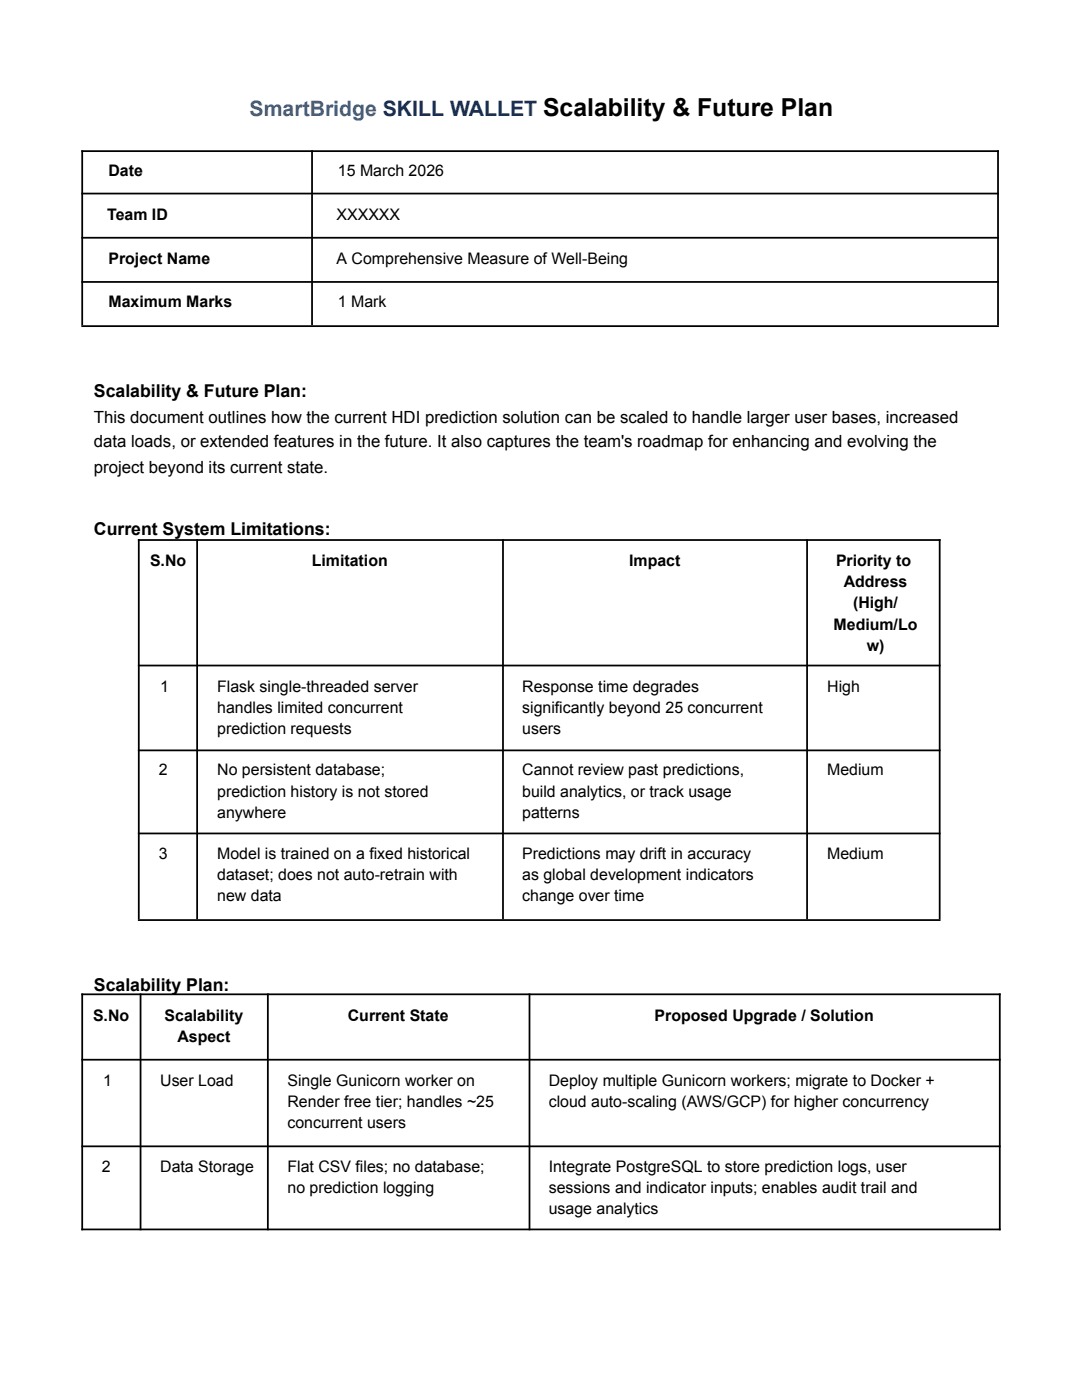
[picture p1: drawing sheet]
<svg xmlns="http://www.w3.org/2000/svg" width="216mm" height="279mm" viewBox="0 0 216 279" stroke-linecap="round" stroke-linejoin="round" font-family="sans-serif">
<defs><g id="words">
<text font-size="4.9" x="108.4" y="23.1">Scalability &amp; Future Plan</text>
<text font-size="4.2" fill="#2563a6" x="49.8" y="23.1">SmartBridge SKILL WALLET</text>
<g font-size="3.5">
<text x="18.7" y="79.1">Scalability &amp; Future Plan:</text>
<text x="18.7" y="106.8">Current System Limitations:</text>
<text x="18.7" y="197.7">Scalability Plan:</text>
</g>
<g font-size="3.4">
<text x="18.7" y="84.4">This document outlines how the current HDI prediction solution can be scaled to handle larger user bases, increased</text>
<text x="18.7" y="89.3">data loads, or extended features in the future. It also captures the team's roadmap for enhancing and evolving the</text>
<text x="18.7" y="94.3">project beyond its current state.</text>
</g>
<g font-size="3.2">
<text x="21.6" y="35.2">Date</text>
<text x="67.4" y="35.2">15 March 2026</text>
<text x="21.4" y="43.9">Team ID</text>
<text x="67.2" y="43.9">XXXXXX</text>
<text x="21.6" y="52.6">Project Name</text>
<text x="67.2" y="52.6">A Comprehensive Measure of Well-Being</text>
<text x="21.6" y="61.3">Maximum Marks</text>
<text x="67.4" y="61.3">1 Mark</text>
<text x="29.9" y="112.9">S.No</text>
<text x="62.2" y="112.9">Limitation</text>
<text x="125.5" y="112.9">Impact</text>
<text x="166.8" y="112.9">Priority to</text>
<text x="168.4" y="117.2">Address</text>
<text x="166.3" y="125.6">Medium/Lo</text>
<text x="170.2" y="121.4">(High/</text>
<text x="172.9" y="129.9">w)</text>
<text x="32" y="138.1">1</text>
<text x="43.3" y="138.1">Flask single-threaded server</text>
<text x="43.3" y="142.3">handles limited concurrent</text>
<text x="104.2" y="138.1">Response time degrades</text>
<text x="104.2" y="142.3">significantly beyond 25 concurrent</text>
<text x="165.1" y="138.1">High</text>
<text x="43.3" y="146.5">prediction requests</text>
<text x="104.2" y="146.5">users</text>
<text x="31.7" y="154.7">2</text>
<text x="43.3" y="154.7">No persistent database;</text>
<text x="104.2" y="154.7">Cannot review past predictions,</text>
<text x="165.1" y="154.7">Medium</text>
<text x="43.3" y="159">prediction history is not stored</text>
<text x="104.2" y="159">build analytics, or track usage</text>
<text x="43.3" y="163.2">anywhere</text>
<text x="104.2" y="163.2">patterns</text>
<text x="31.7" y="171.4">3</text>
<text x="43.3" y="171.4">Model is trained on a fixed historical</text>
<text x="104.2" y="171.4">Predictions may drift in accuracy</text>
<text x="165.1" y="171.4">Medium</text>
<text x="43.3" y="175.6">dataset; does not auto-retrain with</text>
<text x="43.3" y="179.9">new data</text>
<text x="104.2" y="175.6">as global development indicators</text>
<text x="104.2" y="179.9">change over time</text>
<text x="18.6" y="203.7">S.No</text>
<text x="32.8" y="203.7">Scalability</text>
<text x="69.4" y="203.7">Current State</text>
<text x="130.6" y="203.7">Proposed Upgrade / Solution</text>
<text x="35.4" y="207.9">Aspect</text>
<text x="20.6" y="216.7">1</text>
<text x="32" y="216.7">User Load</text>
<text x="57.4" y="216.7">Single Gunicorn worker on</text>
<text x="57.4" y="220.9">Render free tier; handles ~25</text>
<text x="109.5" y="216.7">Deploy multiple Gunicorn workers; migrate to Docker +</text>
<text x="109.5" y="220.9">cloud auto-scaling (AWS/GCP) for higher concurrency</text>
<text x="57.4" y="225.1">concurrent users</text>
<text x="20.3" y="233.9">2</text>
<text x="32" y="233.9">Data Storage</text>
<text x="57.4" y="233.9">Flat CSV files; no database;</text>
<text x="109.5" y="233.9">Integrate PostgreSQL to store prediction logs, user</text>
<text x="57.4" y="238.1">no prediction logging</text>
<text x="109.5" y="238.1">sessions and indicator inputs; enables audit trail and</text>
<text x="109.5" y="242.3">usage analytics</text>
</g>
</g></defs>
<g fill="none" stroke="#000" stroke-width=".35">
<path d="M16.2 30.2h183.1M16.2 38.6h183.1M16.4 30v34.9M62.3 30v34.9M199.1 30v34.9M16.2 47.4h183.1M16.2 56.3h183.1M16.2 65.1h183.1M27.5 107.8h160.2M27.7 107.6v75.8M39.3 107.6v75.8M100.4 107.6v75.8"/>
<path d="M161 107.6v75.8M187.5 107.6v75.8M27.5 132.8h160.2M27.5 149.8h160.2M27.5 166.3h160.2M16.2 198.4h183.5M16.4 198.3v47.2M27.5 183.6h160.2M28 198.3v47.2M53.4 198.3v47.2M105.7 198.3v47.2M199.5 198.3v47.2"/>
<path d="M16.2 211.5h183.5M16.2 228.8h183.5M16.2 245.4h183.5"/>
</g>
<use href="#words"/>
</svg>
